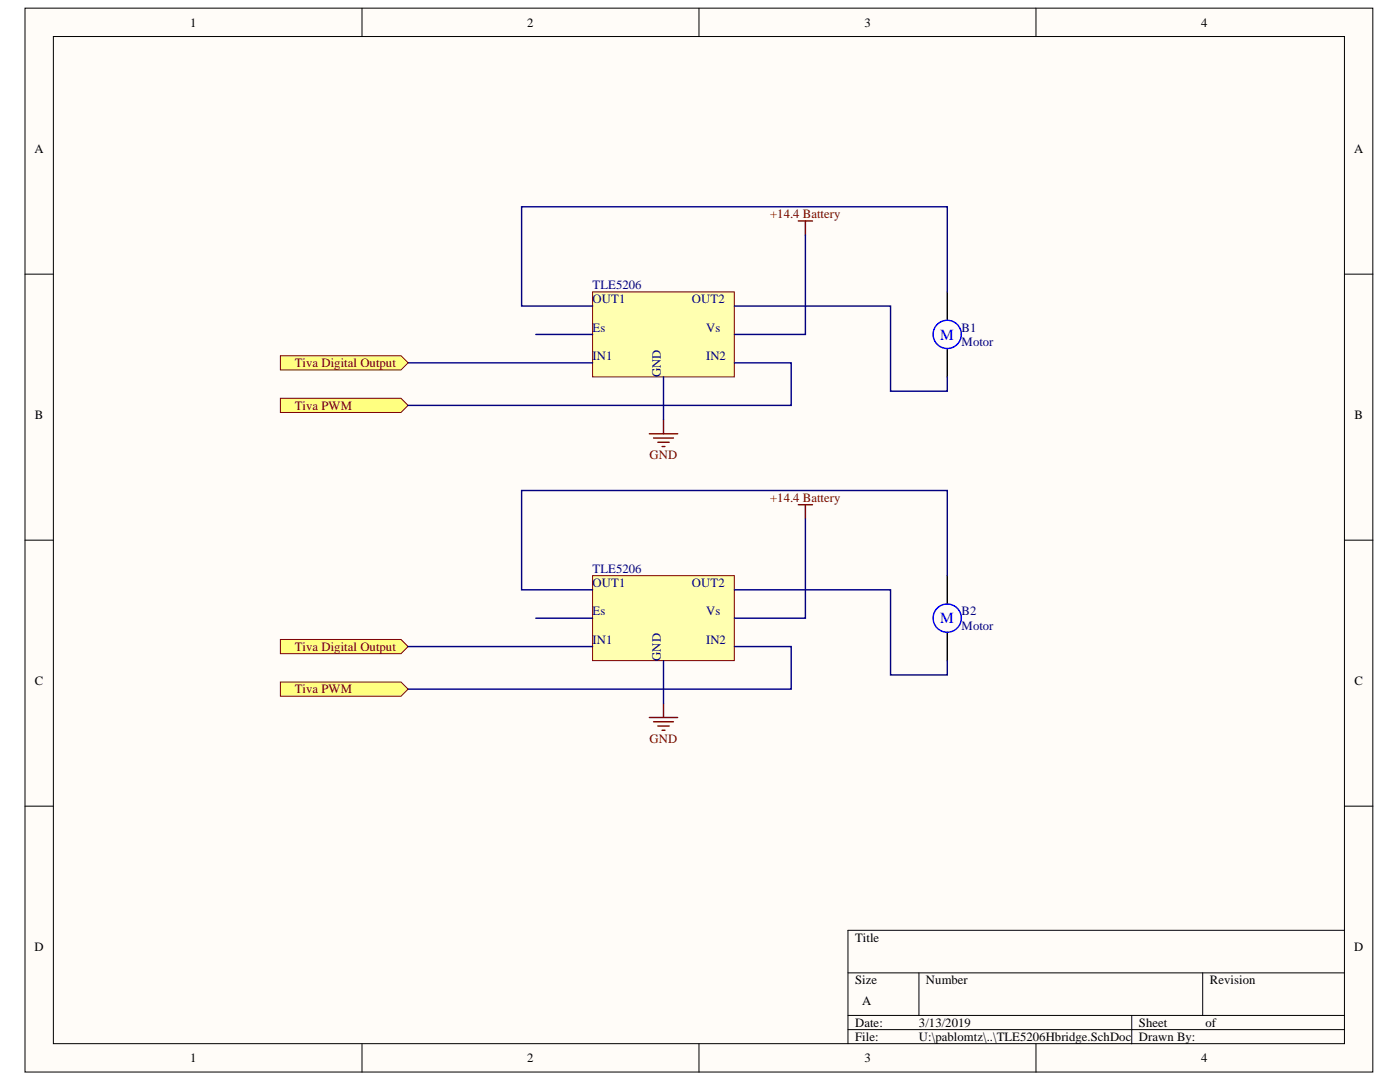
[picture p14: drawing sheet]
<svg xmlns="http://www.w3.org/2000/svg" width="279mm" height="216mm" viewBox="0 0 279 216" stroke-linecap="round" stroke-linejoin="round" font-family="sans-serif">
<defs><g id="words">
<g font-size="3.1" fill="#00f">
<text x="187.6" y="67.8">M</text>
<text x="187.6" y="124.4">M</text>
</g>
<g font-size="2.5">
<text x="38" y="5.3">1</text>
<text x="105.2" y="5.3">2</text>
<text x="172.5" y="5.3">3</text>
<text x="239.7" y="5.3">4</text>
<text x="6.9" y="30.4">A</text>
<text x="270.2" y="30.4">A</text>
<text x="7" y="83.5">B</text>
<text x="270.3" y="83.5">B</text>
<text x="7" y="136.6">C</text>
<text x="270.3" y="136.6">C</text>
<text x="6.9" y="189.7">D</text>
<text x="170.6" y="187.9">Title</text>
<text x="270.2" y="189.7">D</text>
<text x="170.6" y="196.4">Size</text>
<text x="184.8" y="196.4">Number</text>
<text x="241.5" y="196.4">Revision</text>
<text x="172.1" y="200.6">A</text>
<text x="170.6" y="204.9">Date:</text>
<text x="170.6" y="207.7">File:</text>
<text x="183.4" y="204.9">3/13/2019</text>
<text x="183.4" y="207.7">U:\pablomtz\..\TLE5206Hbridge.SchDoc</text>
<text x="227.3" y="204.9">Sheet</text>
<text x="227.3" y="207.7">Drawn By:</text>
<text x="240.6" y="204.9">of</text>
<text x="38" y="212">1</text>
<text x="105.2" y="212">2</text>
<text x="172.5" y="212">3</text>
<text x="239.7" y="212">4</text>
</g>
<g font-size="2.5" fill="#800000">
<text x="153.7" y="43.5">+14.4 Battery</text>
<text x="58.8" y="73.2">Tiva Digital Output</text>
<text x="58.8" y="81.7">Tiva PWM</text>
<text x="129.6" y="91.7">GND</text>
<text x="153.7" y="100.2">+14.4 Battery</text>
<text x="58.8" y="129.9">Tiva Digital Output</text>
<text x="58.8" y="138.4">Tiva PWM</text>
<text x="129.6" y="148.3">GND</text>
</g>
<g font-size="2.5" fill="#000080">
<text x="118.3" y="57.7">TLE5206</text>
<text x="118.3" y="60.5">OUT1</text>
<text x="138.1" y="60.5">OUT2</text>
<text x="118.3" y="66.2">Es</text>
<text x="118.3" y="71.9">IN1</text>
<text x="140.9" y="71.9">IN2</text>
<text x="140.9" y="66.2">Vs</text>
<text x="191.9" y="66.2">B1</text>
<text x="191.9" y="69">Motor</text>
<text x="131.9" y="75.2" transform="rotate(-90 131.9 75.2)">GND</text>
<text x="118.3" y="114.3">TLE5206</text>
<text x="118.3" y="117.2">OUT1</text>
<text x="138.1" y="117.2">OUT2</text>
<text x="118.3" y="122.8">Es</text>
<text x="140.9" y="122.8">Vs</text>
<text x="191.9" y="122.8">B2</text>
<text x="191.9" y="125.6">Motor</text>
<text x="118.3" y="128.4">IN1</text>
<text x="131.9" y="131.9" transform="rotate(-90 131.9 131.9)">GND</text>
<text x="140.9" y="128.4">IN2</text>
</g>
</g></defs>
<g fill="#fffcf8" stroke="#000" stroke-width=".2">
<path d="M5 1.6h269v212.3h-269z"/>
<path d="M10.7 7.3h257.6v201h-257.6z"/>
</g>
<g fill="none" stroke="#000" stroke-width=".2">
<path d="M72.2 1.6v5.7M139.5 1.6v5.7M206.8 1.6v5.7M5 54.7h5.7M268.3 54.7h5.7M5 107.8h5.7M268.3 107.8h5.7M5 160.9h5.7M268.3 160.9h5.7M169.2 194.1h99.1M183.4 194.1v8.5M240 194.1v8.5"/>
<path d="M268.3 185.6h-99.1v22.7M72.2 208.3v5.6M139.5 208.3v5.6M169.2 202.6h99.1M169.2 205.4h99.1M206.8 208.3v5.6M225.9 202.6v5.7"/>
</g>
<path d="M118.3 58.2h28.2v17h-28.2z" fill="#ffffb0" stroke="#800000" stroke-width=".2"/>
<path d="M159.3 44.1h2.9M160.7 44.1v2.8M129.6 86.6h5.6M130.4 87.4h4M131.3 88.3h2.3M132.1 89.1h.6M132.4 83.7v2.9" fill="none" stroke="#800000" stroke-width=".28"/>
<path d="M189.1 58.2v5.7M189.1 69.6v5.6" fill="none" stroke="#000" stroke-width=".28"/>
<circle cx="189" cy="66.7" r="2.82" fill="none" stroke="#00f" stroke-width=".28"/>
<path d="M56 79.5h24l1.4 1.4-1.4 1.4h-24z" fill-rule="evenodd" fill="#ffff80" stroke="#800000" stroke-width=".2"/>
<path d="M118.3 114.9h28.2v16.9h-28.2z" fill="#ffffb0" stroke="#800000" stroke-width=".2"/>
<path d="M159.3 100.7h2.9M160.7 100.7v2.8M129.6 143.2h5.6M130.4 144h4M131.3 144.9h2.3M132.1 145.7h.6M132.4 140.3v2.9" fill="none" stroke="#800000" stroke-width=".28"/>
<path d="M189.1 114.9v5.6M189.1 126.2v5.6" fill="none" stroke="#000" stroke-width=".28"/>
<circle cx="189" cy="123.3" r="2.82" fill="none" stroke="#00f" stroke-width=".28"/>
<g fill="#ffff80" stroke="#800000" stroke-width=".2">
<path d="M56 127.6h24l1.4 1.4-1.4 1.4h-24z" fill-rule="evenodd"/>
<path d="M56 136.1h24l1.4 1.4-1.4 1.4h-24z" fill-rule="evenodd"/>
</g>
<g fill="none" stroke="#000080" stroke-width=".28">
<path d="M160.7 46.9v19.8h-14.1M189.1 58.2v-16.9h-85v19.8h14.2M81.4 72.4h36.9M106.9 66.7h11.4M132.4 75.2v8.5M146.6 61.1h31.1v17h11.4v-2.9M146.6 72.4h11.3v8.5h-76.5M146.6 117.7h31.1v17h11.4v-2.9M160.7 103.5v19.9h-14.1M189.1 114.9v-17h-85v19.8h14.2M81.4 129h36.9M106.9 123.4h11.4"/>
<path d="M132.4 131.8v8.5M146.6 129h11.3v8.5h-76.5"/>
</g>
<path d="M56 71h24l1.4 1.4-1.4 1.4h-24z" fill-rule="evenodd" fill="#ffff80" stroke="#800000" stroke-width=".2"/>
<use href="#words"/>
</svg>
